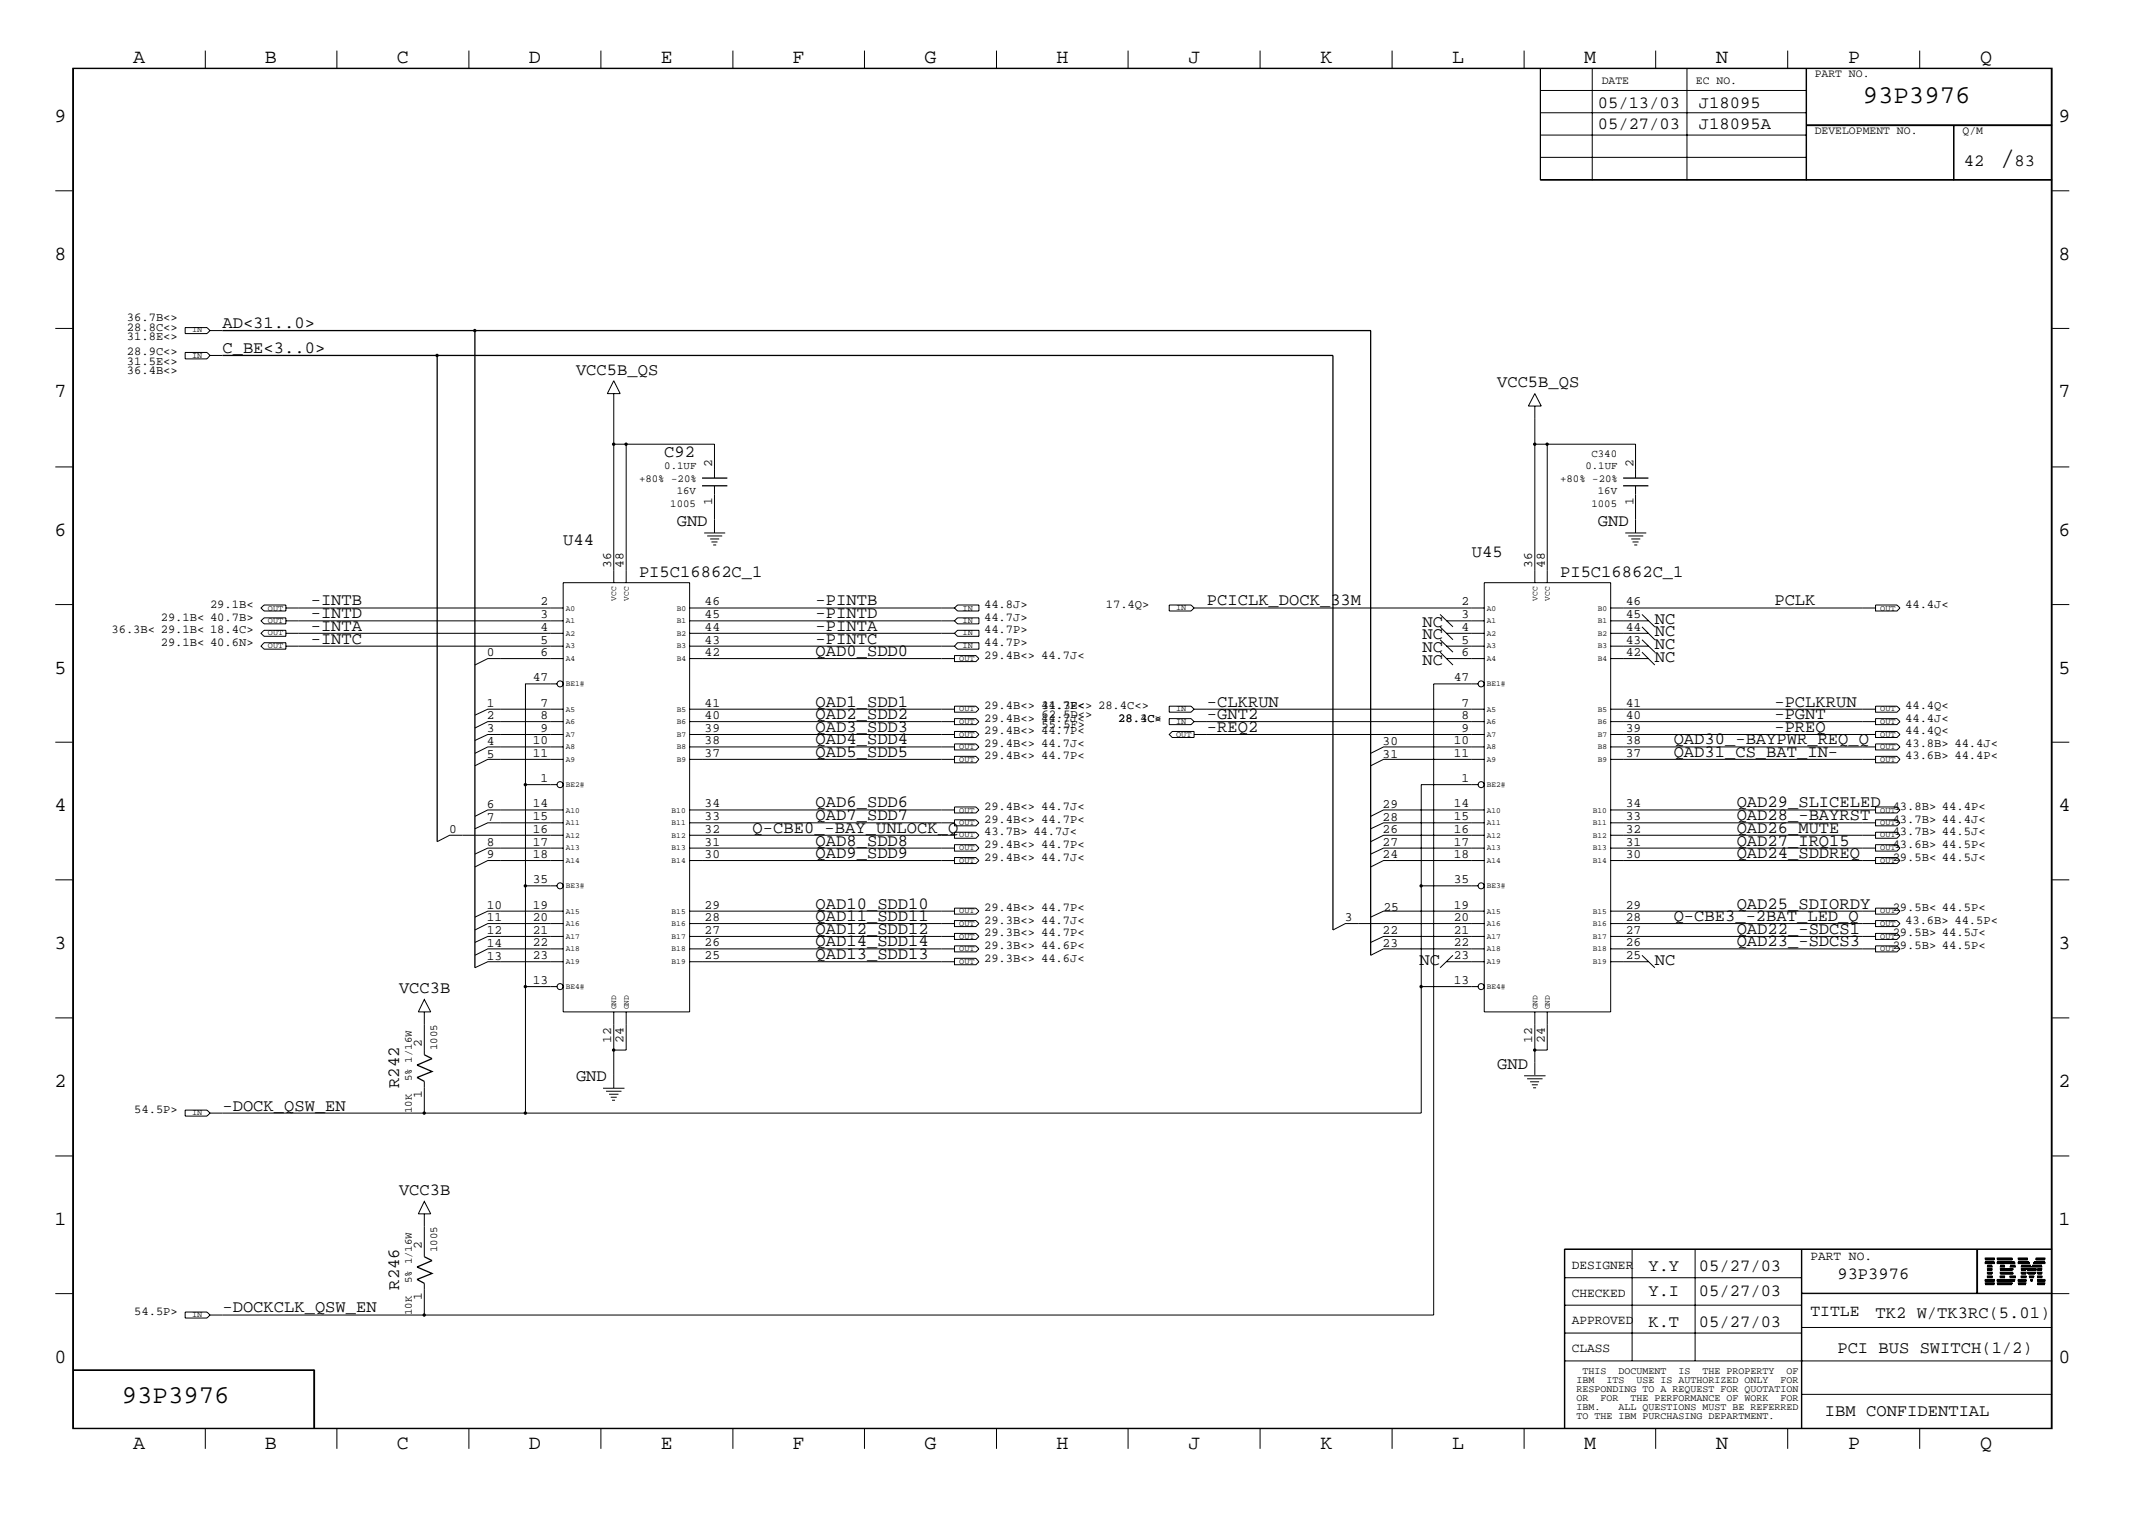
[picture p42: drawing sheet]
<svg xmlns="http://www.w3.org/2000/svg" width="423mm" height="299mm" viewBox="0 0 423 299" stroke-linecap="round" stroke-linejoin="round" font-family="sans-serif">
<defs><g id="words">
<text font-size="5.2" x="395.1" y="32.9">/</text>
<g font-size="5.1">
<text x="368" y="20.4">93P3976</text>
<text x="24" y="277.1">93P3976</text>
</g>
<g font-size="4">
<text x="26.3" y="12.4">A</text>
<text x="52.3" y="12.4">B</text>
<text x="78.4" y="12.4">C</text>
<text x="104.5" y="12.4">D</text>
<text x="130.6" y="12.4">E</text>
<text x="156.5" y="12.4">F</text>
<text x="182.6" y="12.4">G</text>
<text x="208.7" y="12.4">H</text>
<text x="234.8" y="12.4">J</text>
<text x="260.9" y="12.4">K</text>
<text x="286.9" y="12.4">L</text>
<text x="312.9" y="12.4">M</text>
<text x="339" y="12.4">N</text>
<text x="365.1" y="12.4">P</text>
<text x="391.2" y="12.4">Q</text>
<text x="10.8" y="24">9</text>
<text x="406.7" y="24">9</text>
<text x="10.8" y="51.3">8</text>
<text x="406.7" y="51.3">8</text>
<text x="10.8" y="78.5">7</text>
<text x="406.7" y="78.5">7</text>
<text x="10.8" y="105.7">6</text>
<text x="406.7" y="105.7">6</text>
<text x="10.8" y="133">5</text>
<text x="406.7" y="133">5</text>
<text x="10.8" y="160.2">4</text>
<text x="406.7" y="160.2">4</text>
<text x="10.8" y="187.4">3</text>
<text x="406.7" y="187.4">3</text>
<text x="10.8" y="214.6">2</text>
<text x="406.7" y="214.6">2</text>
<text x="10.8" y="241.9">1</text>
<text x="406.7" y="241.9">1</text>
<text x="10.8" y="269.1">0</text>
<text x="406.7" y="269.1">0</text>
<text x="26.3" y="286.1">A</text>
<text x="52.3" y="286.1">B</text>
<text x="78.4" y="286.1">C</text>
<text x="104.5" y="286.1">D</text>
<text x="130.6" y="286.1">E</text>
<text x="156.5" y="286.1">F</text>
<text x="182.6" y="286.1">G</text>
<text x="208.7" y="286.1">H</text>
<text x="234.8" y="286.1">J</text>
<text x="260.9" y="286.1">K</text>
<text x="286.9" y="286.1">L</text>
<text x="312.9" y="286.1">M</text>
<text x="339" y="286.1">N</text>
<text x="365.1" y="286.1">P</text>
<text x="391.2" y="286.1">Q</text>
</g>
<g font-size="3.4">
<text x="315.6" y="21.3">05/13/03</text>
<text x="335.6" y="21.3">J18095</text>
<text x="315.6" y="25.4">05/27/03</text>
<text x="335.6" y="25.4">J18095A</text>
<text x="387.9" y="32.9">42</text>
<text x="397.9" y="32.9">83</text>
<text x="43.9" y="64.8">AD&lt;31..0&gt;</text>
<text x="43.9" y="69.8">C_BE&lt;3..0&gt;</text>
<text x="113.8" y="74">VCC5B_QS</text>
<text x="295.7" y="76.5">VCC5B_QS</text>
<text x="131.2" y="90.2">C92</text>
<text x="111.3" y="107.6">U44</text>
<text x="133.7" y="103.9">GND</text>
<text x="315.6" y="103.9">GND</text>
<text x="126.2" y="113.9">PI5C16862C_1</text>
<text x="290.7" y="110.1">U45</text>
<text x="308.2" y="113.9">PI5C16862C_1</text>
<text x="61.4" y="119.5">-INTB</text>
<text x="161.1" y="119.5">-PINTB</text>
<text x="238.4" y="119.5">PCICLK_DOCK_33M</text>
<text x="350.5" y="119.5">PCLK</text>
<text x="61.4" y="124.5">-INTA</text>
<text x="61.4" y="122.1">-INTD</text>
<text x="161.1" y="122.1">-PINTD</text>
<text x="161.1" y="124.5">-PINTA</text>
<text x="281" y="123.8">NC</text>
<text x="326.9" y="125.6">NC</text>
<text x="326.9" y="123.2">NC</text>
<text x="61.4" y="127.1">-INTC</text>
<text x="161.1" y="127.1">-PINTC</text>
<text x="161.1" y="129.5">QAD0_SDD0</text>
<text x="281" y="126.2">NC</text>
<text x="281" y="128.8">NC</text>
<text x="281" y="131.2">NC</text>
<text x="326.9" y="128.2">NC</text>
<text x="326.9" y="130.6">NC</text>
<text x="161.1" y="139.5">QAD1_SDD1</text>
<text x="161.1" y="142">QAD2_SDD2</text>
<text x="238.4" y="139.5">-CLKRUN</text>
<text x="238.4" y="142">-GNT2</text>
<text x="350.5" y="139.5">-PCLKRUN</text>
<text x="350.5" y="142">-PGNT</text>
<text x="161.1" y="144.5">QAD3_SDD3</text>
<text x="161.1" y="147">QAD4_SDD4</text>
<text x="161.1" y="149.5">QAD5_SDD5</text>
<text x="238.4" y="144.5">-REQ2</text>
<text x="330.6" y="147">QAD30_-BAYPWR_REQ_Q</text>
<text x="330.6" y="149.5">QAD31_CS_BAT_IN-</text>
<text x="350.5" y="144.5">-PREQ</text>
<text x="161.1" y="159.4">QAD6_SDD6</text>
<text x="161.1" y="162">QAD7_SDD7</text>
<text x="343.1" y="159.4">QAD29_SLICELED</text>
<text x="343.1" y="162">QAD28_-BAYRST</text>
<text x="148.7" y="164.4">Q-CBE0_-BAY_UNLOCK_Q</text>
<text x="161.1" y="167">QAD8_SDD8</text>
<text x="343.1" y="164.4">QAD26_MUTE</text>
<text x="343.1" y="167">QAD27_IRQ15</text>
<text x="161.1" y="169.4">QAD9_SDD9</text>
<text x="343.1" y="169.4">QAD24_SDDREQ</text>
<text x="161.1" y="179.4">QAD10_SDD10</text>
<text x="343.1" y="179.4">QAD25_SDIORDY</text>
<text x="161.1" y="181.9">QAD11_SDD11</text>
<text x="161.1" y="184.4">QAD12_SDD12</text>
<text x="330.6" y="181.9">Q-CBE3_-2BAT_LED_Q</text>
<text x="343.1" y="184.4">QAD22_-SDCS1</text>
<text x="161.1" y="186.9">QAD14_SDD14</text>
<text x="161.1" y="189.4">QAD13_SDD13</text>
<text x="280.4" y="190.5">NC</text>
<text x="326.9" y="190.5">NC</text>
<text x="343.1" y="186.9">QAD23_-SDCS3</text>
<text x="78.8" y="196.1">VCC3B</text>
<text x="78.8" y="214.8" transform="rotate(-90 78.8 214.8)">R242</text>
<text x="113.8" y="213.5">GND</text>
<text x="295.7" y="211.1">GND</text>
<text x="43.9" y="219.3">-DOCK_QSW_EN</text>
<text x="78.8" y="236">VCC3B</text>
<text x="325.6" y="251">Y.Y</text>
<text x="335.6" y="251">05/27/03</text>
<text x="78.8" y="254.7" transform="rotate(-90 78.8 254.7)">R246</text>
<text x="325.6" y="255.9">Y.I</text>
<text x="335.6" y="255.9">05/27/03</text>
<text x="363" y="252.6">93P3976</text>
<text x="43.9" y="259.2">-DOCKCLK_QSW_EN</text>
<text x="325.6" y="262.1">K.T</text>
<text x="335.6" y="262.1">05/27/03</text>
<text x="370.5" y="260.2">TK2 W/TK3RC(5.01)</text>
<text x="363" y="267.1">PCI BUS SWITCH(1/2)</text>
<text x="360.5" y="279.6">IBM CONFIDENTIAL</text>
</g>
<text font-size="3.2" x="357.6" y="259.9">TITLE</text>
<g font-size="2.5">
<text x="140.7" y="92.2" transform="rotate(-90 140.7 92.2)">2</text>
<text x="322.7" y="92.2" transform="rotate(-90 322.7 92.2)">2</text>
<text x="140.7" y="99.7" transform="rotate(-90 140.7 99.7)">1</text>
<text x="322.7" y="99.7" transform="rotate(-90 322.7 99.7)">1</text>
<text x="120.7" y="112.1" transform="rotate(-90 120.7 112.1)">36</text>
<text x="123.2" y="112.1" transform="rotate(-90 123.2 112.1)">48</text>
<text x="302.7" y="112.1" transform="rotate(-90 302.7 112.1)">36</text>
<text x="305.1" y="112.1" transform="rotate(-90 305.1 112.1)">48</text>
<text x="106.8" y="119.5">2</text>
<text x="139.2" y="119.5">46</text>
<text x="288.7" y="119.5">2</text>
<text x="321.1" y="119.5">46</text>
<text x="106.8" y="122.1">3</text>
<text x="106.8" y="124.5">4</text>
<text x="139.2" y="122.1">45</text>
<text x="139.2" y="124.5">44</text>
<text x="288.7" y="122.1">3</text>
<text x="288.7" y="124.5">4</text>
<text x="321.1" y="122.1">45</text>
<text x="321.1" y="124.5">44</text>
<text x="96.2" y="129.6">0</text>
<text x="106.8" y="127.1">5</text>
<text x="106.8" y="129.5">6</text>
<text x="139.2" y="127.1">43</text>
<text x="139.2" y="129.5">42</text>
<text x="288.7" y="127.1">5</text>
<text x="288.7" y="129.5">6</text>
<text x="321.1" y="127.1">43</text>
<text x="321.1" y="129.5">42</text>
<text x="105.2" y="134.5">47</text>
<text x="287.2" y="134.5">47</text>
<text x="96.2" y="139.6">1</text>
<text x="96.2" y="142.1">2</text>
<text x="106.8" y="139.5">7</text>
<text x="106.8" y="142">8</text>
<text x="139.2" y="139.5">41</text>
<text x="139.2" y="142">40</text>
<text x="288.7" y="139.5">7</text>
<text x="288.7" y="142">8</text>
<text x="321.1" y="139.5">41</text>
<text x="321.1" y="142">40</text>
<text x="96.2" y="144.6">3</text>
<text x="96.2" y="149.6">5</text>
<text x="96.2" y="147.1">4</text>
<text x="105.2" y="147">10</text>
<text x="105.2" y="149.5">11</text>
<text x="106.8" y="144.5">9</text>
<text x="139.2" y="144.5">39</text>
<text x="139.2" y="149.5">37</text>
<text x="139.2" y="147">38</text>
<text x="273.1" y="149.6">31</text>
<text x="273.1" y="147.1">30</text>
<text x="287.2" y="147">10</text>
<text x="287.2" y="149.5">11</text>
<text x="288.7" y="144.5">9</text>
<text x="321.1" y="144.5">39</text>
<text x="321.1" y="149.5">37</text>
<text x="321.1" y="147">38</text>
<text x="106.8" y="154.4">1</text>
<text x="288.7" y="154.4">1</text>
<text x="96.2" y="159.6">6</text>
<text x="105.2" y="159.4">14</text>
<text x="105.2" y="162">15</text>
<text x="139.2" y="162">33</text>
<text x="139.2" y="159.4">34</text>
<text x="273.1" y="159.6">29</text>
<text x="287.2" y="159.4">14</text>
<text x="287.2" y="162">15</text>
<text x="321.1" y="162">33</text>
<text x="321.1" y="159.4">34</text>
<text x="88.7" y="164.5">0</text>
<text x="96.2" y="162.1">7</text>
<text x="96.2" y="167">8</text>
<text x="105.2" y="164.4">16</text>
<text x="105.2" y="167">17</text>
<text x="139.2" y="167">31</text>
<text x="139.2" y="164.4">32</text>
<text x="273.1" y="162.1">28</text>
<text x="273.1" y="164.5">26</text>
<text x="273.1" y="167">27</text>
<text x="287.2" y="164.4">16</text>
<text x="287.2" y="167">17</text>
<text x="321.1" y="167">31</text>
<text x="321.1" y="164.4">32</text>
<text x="96.2" y="169.5">9</text>
<text x="105.2" y="169.4">18</text>
<text x="139.2" y="169.4">30</text>
<text x="273.1" y="169.5">24</text>
<text x="287.2" y="169.4">18</text>
<text x="321.1" y="169.4">30</text>
<text x="96.2" y="179.5">10</text>
<text x="105.2" y="179.4">19</text>
<text x="105.2" y="174.4">35</text>
<text x="139.2" y="179.4">29</text>
<text x="273.3" y="179.9">25</text>
<text x="287.2" y="179.4">19</text>
<text x="287.2" y="174.4">35</text>
<text x="321.1" y="179.4">29</text>
<text x="96.2" y="181.9">11</text>
<text x="96.2" y="184.5">12</text>
<text x="105.2" y="181.9">20</text>
<text x="105.2" y="184.4">21</text>
<text x="139.2" y="184.4">27</text>
<text x="139.2" y="181.9">28</text>
<text x="265.7" y="181.9">3</text>
<text x="273.1" y="184.5">22</text>
<text x="287.2" y="181.9">20</text>
<text x="287.2" y="184.4">21</text>
<text x="321.1" y="184.4">27</text>
<text x="321.1" y="181.9">28</text>
<text x="96.2" y="186.9">14</text>
<text x="96.2" y="189.5">13</text>
<text x="105.2" y="186.9">22</text>
<text x="105.2" y="189.4">23</text>
<text x="139.2" y="189.4">25</text>
<text x="139.2" y="186.9">26</text>
<text x="273.1" y="186.9">23</text>
<text x="287.2" y="186.9">22</text>
<text x="287.2" y="189.4">23</text>
<text x="321.1" y="189.4">25</text>
<text x="321.1" y="186.9">26</text>
<text x="105.2" y="194.3">13</text>
<text x="287.2" y="194.3">13</text>
<text x="83.3" y="206.8" transform="rotate(-90 83.3 206.8)">2</text>
<text x="120.7" y="205.9" transform="rotate(-90 120.7 205.9)">12</text>
<text x="123.2" y="205.9" transform="rotate(-90 123.2 205.9)">24</text>
<text x="302.7" y="205.9" transform="rotate(-90 302.7 205.9)">12</text>
<text x="305.1" y="205.9" transform="rotate(-90 305.1 205.9)">24</text>
<text x="83.3" y="216.8" transform="rotate(-90 83.3 216.8)">1</text>
<text x="83.3" y="246.7" transform="rotate(-90 83.3 246.7)">2</text>
<text x="310.5" y="250.5">DESIGNER</text>
<text x="357.6" y="248.8">PART NO.</text>
<text x="83.3" y="256.7" transform="rotate(-90 83.3 256.7)">1</text>
<text x="310.5" y="256">CHECKED</text>
<text x="310.5" y="261.5">APPROVED</text>
<text x="310.5" y="267">CLASS</text>
</g>
<g font-size="2.4">
<text x="25.1" y="63.4">36.7B&lt;&gt;</text>
<text x="25.1" y="65.3">28.8C&lt;&gt;</text>
<text x="25.1" y="67.1">31.8E&lt;&gt;</text>
<text x="25.1" y="70.2">28.9C&lt;&gt;</text>
<text x="25.1" y="73.8">36.4B&lt;&gt;</text>
<text x="25.1" y="72.1">31.5E&lt;&gt;</text>
<text x="22" y="125.1">36.3B&lt; 29.1B&lt; 18.4C&gt;</text>
<text x="31.7" y="122.6">29.1B&lt; 40.7B&gt;</text>
<text x="41.5" y="120.1">29.1B&lt;</text>
<text x="194.4" y="120.1">44.8J&gt;</text>
<text x="194.4" y="122.6">44.7J&gt;</text>
<text x="194.4" y="125.1">44.7P&gt;</text>
<text x="218.4" y="120.1">17.4Q&gt;</text>
<text x="376.3" y="120.1">44.4J&lt;</text>
<text x="31.7" y="127.6">29.1B&lt; 40.6N&gt;</text>
<text x="194.4" y="127.6">44.7P&gt;</text>
<text x="194.4" y="130">29.4B&lt;&gt; 44.7J&lt;</text>
<text x="194.4" y="140">29.4B&lt;&gt; 44.7P&lt;</text>
<text x="194.4" y="142.5">29.4B&lt;&gt; 44.7J&lt;</text>
<text x="205.7" y="141.8">62.5D&lt;&gt;</text>
<text x="205.7" y="143.8">55.5F&gt;</text>
<text x="205.7" y="140">31.3E&lt;&gt; 28.4C&lt;&gt;</text>
<text x="220.9" y="142.5">28.3C&gt;</text>
<text x="225.2" y="142.5">4 &lt;</text>
<text x="376.3" y="140">44.4Q&lt;</text>
<text x="376.3" y="142.5">44.4J&lt;</text>
<text x="194.4" y="145">29.4B&lt;&gt; 44.7P&lt;</text>
<text x="194.4" y="147.5">29.4B&lt;&gt; 44.7J&lt;</text>
<text x="194.4" y="149.9">29.4B&lt;&gt; 44.7P&lt;</text>
<text x="376.3" y="145">44.4Q&lt;</text>
<text x="376.3" y="147.5">43.8B&gt; 44.4J&lt;</text>
<text x="376.3" y="149.9">43.6B&gt; 44.4P&lt;</text>
<text x="194.4" y="159.9">29.4B&lt;&gt; 44.7J&lt;</text>
<text x="373.9" y="159.9">43.8B&gt; 44.4P&lt;</text>
<text x="194.4" y="162.5">29.4B&lt;&gt; 44.7P&lt;</text>
<text x="194.4" y="164.9">43.7B&gt; 44.7J&lt;</text>
<text x="194.4" y="167.5">29.4B&lt;&gt; 44.7P&lt;</text>
<text x="373.9" y="162.5">43.7B&gt; 44.4J&lt;</text>
<text x="373.9" y="164.9">43.7B&gt; 44.5J&lt;</text>
<text x="373.9" y="167.5">43.6B&gt; 44.5P&lt;</text>
<text x="194.4" y="169.9">29.4B&lt;&gt; 44.7J&lt;</text>
<text x="373.9" y="169.9">29.5B&lt; 44.5J&lt;</text>
<text x="194.4" y="179.9">29.4B&lt;&gt; 44.7P&lt;</text>
<text x="373.9" y="179.9">29.5B&lt; 44.5P&lt;</text>
<text x="194.4" y="182.4">29.3B&lt;&gt; 44.7J&lt;</text>
<text x="194.4" y="184.9">29.3B&lt;&gt; 44.7P&lt;</text>
<text x="373.9" y="184.9">29.5B&gt; 44.5J&lt;</text>
<text x="376.3" y="182.4">43.6B&gt; 44.5P&lt;</text>
<text x="194.4" y="187.4">29.3B&lt;&gt; 44.6P&lt;</text>
<text x="194.4" y="189.9">29.3B&lt;&gt; 44.6J&lt;</text>
<text x="373.9" y="187.4">29.5B&gt; 44.5P&lt;</text>
<text x="26.5" y="219.8">54.5P&gt;</text>
<text x="26.5" y="259.7">54.5P&gt;</text>
</g>
<g font-size="2.3">
<text x="316.4" y="16.7">DATE</text>
<text x="335" y="16.7">EC NO.</text>
<text x="358.5" y="15.2">PART NO.</text>
<text x="358.5" y="26.5">DEVELOPMENT NO.</text>
<text x="387.7" y="26.5">Q/M</text>
</g>
<g font-size="2.1">
<text x="126.2" y="95.2">+80% -20%</text>
<text x="131.2" y="92.6">0.1UF</text>
<text x="308.2" y="95.2">+80% -20%</text>
<text x="313.2" y="92.6">0.1UF</text>
<text x="314.4" y="90.2">C340</text>
<text x="132.4" y="100.2">1005</text>
<text x="133.7" y="97.6">16V</text>
<text x="314.4" y="100.2">1005</text>
<text x="315.6" y="97.6">16V</text>
<text x="86.4" y="207.3" transform="rotate(-90 86.4 207.3)">1005</text>
<text x="81.4" y="213.5" transform="rotate(-90 81.4 213.5)">5% 1/16W</text>
<text x="81.4" y="219.8" transform="rotate(-90 81.4 219.8)">10K</text>
<text x="86.4" y="247.2" transform="rotate(-90 86.4 247.2)">1005</text>
<text x="81.4" y="253.4" transform="rotate(-90 81.4 253.4)">5% 1/16W</text>
<text x="81.4" y="259.7" transform="rotate(-90 81.4 259.7)">10K</text>
</g>
<g font-size="2">
<text x="311.4" y="273.1">IBM</text>
<text x="311.4" y="274.9">RESPONDING TO A REQUEST FOR QUOTATION</text>
<text x="312.6" y="271.4">THIS</text>
<text x="317.3" y="273.1">ITS</text>
<text x="319.7" y="271.4">DOCUMENT</text>
<text x="323.3" y="273.1">USE IS AUTHORIZED ONLY</text>
<text x="331.6" y="271.4">IS</text>
<text x="336.3" y="271.4">THE PROPERTY</text>
<text x="351.7" y="273.1">FOR</text>
<text x="352.9" y="271.4">OF</text>
<text x="311.4" y="276.7">OR</text>
<text x="311.4" y="278.5">IBM.</text>
<text x="311.4" y="280.2">TO THE IBM PURCHASING DEPARTMENT.</text>
<text x="316.1" y="276.7">FOR</text>
<text x="319.7" y="278.5">ALL QUESTIONS MUST BE REFERRED</text>
<text x="322.1" y="276.7">THE PERFORMANCE OF WORK</text>
<text x="351.7" y="276.7">FOR</text>
</g>
<g font-size="1.7">
<text x="37.9" y="65.6">IN</text>
<text x="37.9" y="70.6">IN</text>
<text x="52.9" y="120.6">OUT</text>
<text x="52.9" y="125.5">OUT</text>
<text x="52.9" y="123">OUT</text>
<text x="190.2" y="125.5">IN</text>
<text x="190.2" y="120.6">IN</text>
<text x="190.2" y="123">IN</text>
<text x="232.3" y="120.5">IN</text>
<text x="371.4" y="120.6">OUT</text>
<text x="52.9" y="128">OUT</text>
<text x="189.5" y="130.5">OUT</text>
<text x="190.2" y="128">IN</text>
<text x="189.5" y="142.9">OUT</text>
<text x="189.5" y="140.5">OUT</text>
<text x="232.3" y="142.9">IN</text>
<text x="232.3" y="140.4">IN</text>
<text x="371.4" y="140.5">OUT</text>
<text x="371.4" y="142.9">OUT</text>
<text x="189.5" y="145.5">OUT</text>
<text x="189.5" y="147.9">OUT</text>
<text x="232.3" y="145.5">OUT</text>
<text x="371.4" y="145.5">OUT</text>
<text x="371.4" y="147.9">OUT</text>
<text x="189.5" y="150.5">OUT</text>
<text x="371.4" y="150.5">OUT</text>
<text x="189.5" y="160.4">OUT</text>
<text x="371.4" y="160.4">OUT</text>
<text x="189.5" y="167.9">OUT</text>
<text x="189.5" y="165.4">OUT</text>
<text x="189.5" y="162.9">OUT</text>
<text x="371.4" y="165.4">OUT</text>
<text x="371.4" y="162.9">OUT</text>
<text x="371.4" y="167.9">OUT</text>
<text x="189.5" y="170.3">OUT</text>
<text x="371.4" y="170.3">OUT</text>
<text x="189.5" y="182.8">OUT</text>
<text x="189.5" y="180.3">OUT</text>
<text x="189.5" y="185.3">OUT</text>
<text x="371.4" y="180.3">OUT</text>
<text x="371.4" y="182.8">OUT</text>
<text x="371.4" y="185.3">OUT</text>
<text x="189.5" y="190.3">OUT</text>
<text x="189.5" y="187.8">OUT</text>
<text x="371.4" y="187.8">OUT</text>
<text x="37.9" y="220.1">IN</text>
<text x="37.9" y="260">IN</text>
</g>
<g font-size="1.6">
<text x="121.8" y="118.6" transform="rotate(-90 121.8 118.6)">VCC</text>
<text x="124.2" y="118.6" transform="rotate(-90 124.2 118.6)">VCC</text>
<text x="303.7" y="118.6" transform="rotate(-90 303.7 118.6)">VCC</text>
<text x="306.2" y="118.6" transform="rotate(-90 306.2 118.6)">VCC</text>
<text x="111.8" y="120.6">A0</text>
<text x="111.8" y="123.1">A1</text>
<text x="111.8" y="125.6">A2</text>
<text x="133.7" y="120.6">B0</text>
<text x="133.7" y="123.1">B1</text>
<text x="133.7" y="125.6">B2</text>
<text x="293.7" y="120.6">A0</text>
<text x="293.7" y="123.1">A1</text>
<text x="293.7" y="125.6">A2</text>
<text x="315.6" y="120.6">B0</text>
<text x="315.6" y="123.1">B1</text>
<text x="315.6" y="125.6">B2</text>
<text x="111.8" y="128">A3</text>
<text x="111.8" y="130.6">A4</text>
<text x="133.7" y="128">B3</text>
<text x="133.7" y="130.6">B4</text>
<text x="293.7" y="128">A3</text>
<text x="293.7" y="130.6">A4</text>
<text x="315.6" y="128">B3</text>
<text x="315.6" y="130.6">B4</text>
<text x="111.8" y="135.6">BE1#</text>
<text x="293.7" y="135.6">BE1#</text>
<text x="111.8" y="140.5">A5</text>
<text x="111.8" y="143">A6</text>
<text x="133.7" y="140.5">B5</text>
<text x="133.7" y="143">B6</text>
<text x="293.7" y="140.5">A5</text>
<text x="293.7" y="143">A6</text>
<text x="315.6" y="140.5">B5</text>
<text x="315.6" y="143">B6</text>
<text x="111.8" y="145.5">A7</text>
<text x="111.8" y="148">A8</text>
<text x="133.7" y="145.5">B7</text>
<text x="133.7" y="148">B8</text>
<text x="293.7" y="145.5">A7</text>
<text x="293.7" y="148">A8</text>
<text x="315.6" y="145.5">B7</text>
<text x="315.6" y="148">B8</text>
<text x="111.8" y="150.5">A9</text>
<text x="111.8" y="155.4">BE2#</text>
<text x="133.7" y="150.5">B9</text>
<text x="293.7" y="150.5">A9</text>
<text x="293.7" y="155.4">BE2#</text>
<text x="315.6" y="150.5">B9</text>
<text x="111.8" y="160.4">A10</text>
<text x="132.7" y="160.4">B10</text>
<text x="293.7" y="160.4">A10</text>
<text x="314.6" y="160.4">B10</text>
<text x="111.8" y="163">A11</text>
<text x="111.8" y="165.4">A12</text>
<text x="111.8" y="167.9">A13</text>
<text x="132.7" y="163">B11</text>
<text x="132.7" y="165.4">B12</text>
<text x="132.7" y="167.9">B13</text>
<text x="293.7" y="163">A11</text>
<text x="293.7" y="165.4">A12</text>
<text x="293.7" y="167.9">A13</text>
<text x="314.6" y="163">B11</text>
<text x="314.6" y="165.4">B12</text>
<text x="314.6" y="167.9">B13</text>
<text x="111.8" y="170.4">A14</text>
<text x="132.7" y="170.4">B14</text>
<text x="293.7" y="170.4">A14</text>
<text x="314.6" y="170.4">B14</text>
<text x="111.8" y="175.4">BE3#</text>
<text x="293.7" y="175.4">BE3#</text>
<text x="111.8" y="180.4">A15</text>
<text x="111.8" y="182.9">A16</text>
<text x="111.8" y="185.4">A17</text>
<text x="132.7" y="180.4">B15</text>
<text x="132.7" y="182.9">B16</text>
<text x="132.7" y="185.4">B17</text>
<text x="293.7" y="180.4">A15</text>
<text x="293.7" y="182.9">A16</text>
<text x="293.7" y="185.4">A17</text>
<text x="314.6" y="180.4">B15</text>
<text x="314.6" y="182.9">B16</text>
<text x="314.6" y="185.4">B17</text>
<text x="111.8" y="187.9">A18</text>
<text x="111.8" y="190.3">A19</text>
<text x="132.7" y="187.9">B18</text>
<text x="132.7" y="190.3">B19</text>
<text x="293.7" y="187.9">A18</text>
<text x="293.7" y="190.3">A19</text>
<text x="314.6" y="187.9">B18</text>
<text x="314.6" y="190.3">B19</text>
<text x="111.8" y="195.3">BE4#</text>
<text x="293.7" y="195.3">BE4#</text>
<text x="121.8" y="199.3" transform="rotate(-90 121.8 199.3)">GND</text>
<text x="124.2" y="199.3" transform="rotate(-90 124.2 199.3)">GND</text>
<text x="303.7" y="199.3" transform="rotate(-90 303.7 199.3)">GND</text>
<text x="306.2" y="199.3" transform="rotate(-90 306.2 199.3)">GND</text>
</g>
</g></defs>
<g fill="none" stroke="#000" stroke-width=".2">
<path d="M14.4 13.5h391v268.6h-391zM14.5 13.5h390.7v268.5h-390.7zM40.6 10v3.5M66.5 10v3.5M92.6 10v3.5M118.7 10v3.5M144.8 10v3.5M170.8 10v3.5M196.8 10v3.5M222.8 10v3.5M248.9 10v3.5M275 10v3.5"/>
<path d="M301.1 10v3.5M304.3 13.5v22.1h101.1M304.3 17.9h52.5M314.5 13.5v22.1M327.1 10v3.5M333.2 13.5v22.1M353.1 10v3.5M356.8 13.5v22.1M356.9 13.5v22.1M379.2 10v3.5M10.9 37.7h3.5M304.3 35.5h101.1"/>
<path d="M304.3 31.1h52.5M304.3 26.7h52.5M304.3 22.3h52.5M356.8 24.8h48.6M356.8 24.6h48.6M385.9 24.8v10.8M386 24.8v10.8M405.4 37.7h3.4M10.9 64.9h3.5M36.6 64.7h4.3l.6 .6-.6 .6h-4.3zM36.6 69.6h4.3l.6 .6-.6 .7h-4.3zM41.5 65.3h2.4"/>
<path d="M41.5 70.2h2.4M121.2 77.7v10h2.5M121.2 75.2l1.3 2.5h-2.5zM303.2 77.7l1.3 2.5h-2.6zM405.4 64.9h3.4M10.9 92.2h3.5M121.2 87.7v27.4M141.1 94.4v-6.7h-17.4v27.4M141.1 95.9v9.3M303.2 80.2v7.5h2.4M303.2 87.7v27.4M305.6 87.7h17.5v6.7"/>
<path d="M305.6 87.7v27.4M323.1 95.9v9.3M405.4 92.2h3.4M10.9 119.4h3.5M111.3 115.1h24.9v84.7h-24.9zM139.1 105.2h4.2M139.7 105.8h3M140.3 106.4h1.8M140.5 107h1.2M140.9 107.6h.6M231 119.5h4.3l.6 .6-.6 .5h-4.3zM293.2 115.1h25v84.7h-25z"/>
<path d="M321.1 105.2h4.1M321.6 105.8h3M322.2 106.4h1.8M322.5 107h1.2M322.8 107.6h.6M370.5 119.5h4.2l.6 .6-.6 .5h-4.2zM405.4 119.4h3.4M51.6 120.1l.6-.6h4.3v1.1h-4.3zM51.6 122.6l.6-.6h4.3v1.2h-4.3zM52.2 124.5h4.3v1.1h-4.3l-.6-.5zM52.2 126.9h4.3v1.3h-4.3l-.6-.6zM56.5 120.1h54.8"/>
<path d="M56.5 122.6h54.8M56.5 125.1h54.8M56.5 127.6h54.8M110.1 135h-6.3v39.9M111.3 130h-14.9l-2.6 1.3M136.2 120.1h52.4M136.2 122.6h52.4M136.2 125.1h52.4M136.2 127.6h52.4M136.2 130h52.4M188.6 120.1l.5-.6h4.3v1.1h-4.3zM188.6 129.5h4.2l.6 .5-.6 .6h-4.2z"/>
<path d="M188.6 139.4h4.2l.6 .6-.6 .6h-4.2zM188.6 122.6l.5-.6h4.3v1.2h-4.3zM189.1 124.5h4.3v1.1h-4.3l-.5-.5zM189.1 126.9h4.3v1.3h-4.3l-.5-.6zM231 139.4h4.3l.6 .6-.6 .6h-4.3zM235.9 120.1h57.3M284.5 123.8l2.5 2.5M284.5 126.3l2.5 2.5M284.5 121.3l2.5 2.5M284.5 128.8l2.5 2.5M285.8 122.6h7.4M285.8 125.1h7.4"/>
<path d="M285.8 127.6h7.4M285.8 130h7.4M292 135h-8.8v124.7h-241.7M318.2 120.1h52.3M318.2 122.6h7.4M318.2 125.1h7.4M318.2 127.6h7.4M318.2 130h7.4M324.4 126.3l2.5 2.5M324.4 123.8l2.5 2.5M324.4 128.8l2.5 2.5M324.4 121.3l2.5 2.5"/>
<path d="M370.5 139.4h4.2l.6 .6-.6 .6h-4.2zM10.9 146.6h3.5M103.8 154.9h6.3M111.3 159.9h-14.9l-2.6 1.3M111.3 147.5h-14.9l-2.6 1.3M111.3 149.9h-14.9l-2.6 1.3M111.3 142.5h-14.9l-2.6 1.3M111.3 145h-14.9l-2.6 1.2M111.3 140h-14.9l-2.6 1.2M136.2 140h52.4M136.2 142.5h52.4M136.2 145h52.4"/>
<path d="M136.2 147.5h52.4M136.2 149.9h52.4M136.2 159.9h52.4M188.6 141.9h4.2l.6 .6-.6 .6h-4.2zM188.6 144.4h4.2l.6 .6-.6 .6h-4.2zM188.6 146.9h4.2l.6 .6-.6 .6h-4.2zM188.6 149.4h4.2l.6 .5-.6 .7h-4.2zM188.6 159.3h4.2l.6 .6-.6 .6h-4.2zM231 145l.6-.6h4.3v1.2h-4.3zM231 141.9h4.3l.6 .6-.6 .6h-4.3zM235.9 140h57.3M235.9 142.5h57.3"/>
<path d="M235.9 145h57.3M292 154.9h-11.2v64.9h-239.3M293.2 159.9h-19.9l-2.5 1.3M293.2 147.5h-19.9l-2.5 1.3M293.2 149.9h-19.9l-2.5 1.3M318.2 140h52.3M318.2 142.5h52.3M318.2 145h52.3M318.2 147.5h52.3M318.2 149.9h52.3M318.2 159.9h52.3M370.5 141.9h4.2l.6 .6-.6 .6h-4.2z"/>
<path d="M370.5 144.4h4.2l.6 .6-.6 .6h-4.2zM370.5 146.9h4.2l.6 .6-.6 .6h-4.2zM370.5 149.4h4.2l.6 .5-.6 .7h-4.2zM370.5 159.3h4.2l.6 .6-.6 .6h-4.2zM405.4 146.6h3.4M10.9 173.7h3.5M103.8 174.9h6.3M103.8 174.9v44.9M111.3 179.9h-14.9l-2.6 1.2M111.3 164.9h-22.5l-2.4 1.3M111.3 167.5h-14.9l-2.6 1.2M111.3 169.9h-14.9l-2.6 1.3"/>
<path d="M111.3 162.5h-14.9l-2.6 1.2M136.2 162.5h52.4M136.2 164.9h52.4M136.2 167.5h52.4M136.2 169.9h52.4M136.2 179.9h52.4M188.6 166.8h4.2l.6 .7-.6 .6h-4.2zM188.6 164.3h4.2l.6 .6-.6 .6h-4.2zM188.6 161.9h4.2l.6 .6-.6 .6h-4.2zM188.6 179.3h4.2l.6 .6-.6 .6h-4.2zM188.6 169.3h4.2l.6 .6-.6 .6h-4.2zM280.8 174.9h11.2"/>
<path d="M293.2 179.9h-19.9l-2.5 1.2M293.2 167.5h-19.9l-2.5 1.2M293.2 169.9h-19.9l-2.5 1.3M293.2 164.9h-19.9l-2.5 1.3M293.2 162.5h-19.9l-2.5 1.2M318.2 162.5h52.3M318.2 164.9h52.3M318.2 167.5h52.3M318.2 169.9h52.3M318.2 179.9h52.3M370.5 164.3h4.2l.6 .6-.6 .6h-4.2zM370.5 161.9h4.2l.6 .6-.6 .6h-4.2z"/>
<path d="M370.5 169.3h4.2l.6 .6-.6 .6h-4.2zM370.5 166.8h4.2l.6 .7-.6 .6h-4.2zM370.5 179.3h4.2l.6 .6-.6 .6h-4.2zM405.4 173.7h3.4M83.8 197.4l1.3 2.4h-2.5zM83.8 199.8v8.5M103.8 194.8h6.3M111.3 182.4h-14.9l-2.6 1.2M111.3 189.9h-14.9l-2.6 1.2M111.3 187.4h-14.9l-2.6 1.2M111.3 184.9h-14.9l-2.6 1.2M121.2 199.8v15"/>
<path d="M123.7 199.8v7.5h-2.5M136.2 182.4h52.4M136.2 184.9h52.4M136.2 187.4h52.4M136.2 189.9h52.4M188.6 181.8h4.2l.6 .6-.6 .6h-4.2zM188.6 189.2h4.2l.6 .7-.6 .6h-4.2zM188.6 186.8h4.2l.6 .6-.6 .6h-4.2zM188.6 184.3h4.2l.6 .6-.6 .6h-4.2zM280.8 194.8h11.2M285.8 189.9h7.4M287 188.6l-2.5 2.5"/>
<path d="M293.2 182.4h-27.4l-2.5 1.2M293.2 184.9h-19.9l-2.5 1.2M293.2 187.4h-19.9l-2.5 1.2M303.2 199.8v12.5M305.6 199.8v7.5h-2.4M318.2 182.4h52.3M318.2 184.9h52.3M318.2 187.4h52.3M318.2 189.9h7.4M324.4 188.6l2.5 2.5M370.5 186.8h4.2l.6 .6-.6 .6h-4.2zM370.5 181.8h4.2l.6 .6-.6 .6h-4.2z"/>
<path d="M370.5 184.3h4.2l.6 .6-.6 .6h-4.2zM10.9 201h3.5M36.6 219.2h4.3l.6 .6-.6 .6h-4.3zM83.8 213.5v6.3M119.1 214.9h4.3M119.7 215.5h3.1M120.3 216.1h1.9M120.6 216.7h1.2M120.9 217.3h.6M301.1 212.4h4.2M301.7 213h3M302.3 213.6h1.7"/>
<path d="M302.6 214.2h1.2M302.9 214.8h.5M405.4 201h3.4M10.9 228.3h3.5M83.8 237.2l1.3 2.5h-2.5zM83.8 239.7v8.5M405.4 228.3h3.4M10.9 255.4h3.5M36.6 259.1h4.3l.6 .6-.6 .6h-4.3zM83.8 253.4v6.3M309 246.7h96.4M309 257.7h46.9"/>
<path d="M309 252.3h46.9M309.1 246.6v35.4M322.4 246.6v22.1M334.9 246.6v22.1M355.9 246.6v35.4M355.9 255.4h49.5M355.9 255.4h52.9M390.5 246.6v8.8M390.7 246.6v8.8M392.2 253.3l1.8 .1zM392.2 252.9l1.8 .1zM392.2 252.8l1.8 .1z"/>
<path d="M392.2 252.6l1.8 .1zM392.2 249.3h1.8v.2h-1.8zM392.2 249.3h1.8zM392.2 248.6l1.8 .1zM392.2 248.4l1.8 .1zM392.2 253.7h1.8h-1.8M392.2 253.5h1.8h-1.8M392.2 249.2h1.8h-1.8M392.2 248.8h1.8h-1.8M392.6 252.2l.9 .1zM392.6 252.1h.9zM392.6 252l.9 .1z"/>
<path d="M392.6 251.4l.9 .1zM392.6 251.2l.9 .1zM392.6 250.5l.9 .1zM392.6 250.1l.9 .1zM392.6 251.5h.9h-.9M392.6 250.9h.9h-.9M392.6 250.7h.9h-.9M392.6 250h.9h-.9M392.6 249.9h.9h-.9M394.5 253.3l3 .1zM394.5 248.6l3 .1zM394.5 248.4l2.9 .1z"/>
<path d="M394.5 252.9l3.4 .1zM394.5 252.8l3.4 .1zM394.5 252.6l3.5 .1zM394.5 249.3h3.5v.2h-3.5zM394.5 249.3h3.4zM394.5 253.7h2.9h-2.9M394.5 253.5h3h-3M394.5 248.8h3h-3M394.5 249.2h3.4h-3.4M395.1 251.4l2.6 .1zM395.1 251.2l2.4 .1zM395.1 250.5l2.6 .1z"/>
<path d="M395.1 252.2l.9 .1zM395.1 252.1h.9zM395.1 252l.9 .1zM395.1 250.1l.9 .1zM395.1 251.5h2.6h-2.6M395.1 250.9h2.4h-2.4M395.1 250.7h2.6h-2.6M395.1 250h.9h-.9M395.1 249.9h.9h-.9M397.1 252.2l1 .1zM397.1 252.1h1zM397.1 252l1 .1z"/>
<path d="M397.1 250.1l1 .1zM397.1 250h1h-1M397.1 249.9h1h-1M398.7 253.3l1.5 .1zM398.7 252.9l1.5 .1zM398.7 252.8l1.5 .1zM398.7 252.6l1.5 .1zM398.7 249.3h2.2v.2h-2.2zM398.7 249.3h2.1zM398.7 248.6l1.8 .1zM398.7 248.4l1.8 .1zM398.7 253.7h1.5h-1.5"/>
<path d="M398.7 253.5h1.5h-1.5M398.7 249.2h2.1h-2.1M398.7 248.8h1.9h-1.9M399.3 252.2l.9 .1zM399.3 252.1h.9zM399.3 252l.9 .1zM399.3 251.4l.9 .1zM399.3 251.2l.9 .1zM399.3 250.5l.9 .1zM399.3 250.1l1.9 .1zM399.3 251.5h.9h-.9M399.3 250.9h.9h-.9"/>
<path d="M399.3 250.7h.9h-.9M399.3 250h1.9h-1.9M399.3 249.9h1.9h-1.9M400.3 250.5l2 .1zM400.4 250.7h1.9h-1.9M400.5 250.9h1.8h-1.8M400.6 251.4l1.5 .1zM400.6 251.2l1.6 .1zM400.6 251.5h1.4h-1.4M400.9 252.1h.8zM400.9 252l.8 .1zM401 252.2l.7 .1z"/>
<path d="M401.2 252.8l.3 .1zM401.2 252.6l.3 .1zM401.2 252.9l.2 .1zM401.4 250.1l2 .1zM401.5 250h1.9h-1.9M401.5 249.9h1.9h-1.9M401.7 249.3h2.2v.2h-2.2zM401.8 249.3h2.1zM401.8 249.2h2.1h-2.1M402.2 248.6l1.7 .1zM402.2 248.8h1.7h-1.7M402.3 248.4l1.6 .1z"/>
<path d="M402.5 253.3l1.4 .1zM402.5 252.9l1.4 .1zM402.5 252.8l1.4 .1zM402.5 252.6l1.4 .1zM402.5 252.2l.9 .1zM402.5 252.1h.9zM402.5 252l.9 .1zM402.5 251.4l.9 .1zM402.5 251.2l.9 .1zM402.5 250.5l.9 .1zM402.5 253.7h1.4h-1.4M402.5 253.5h1.4h-1.4"/>
<path d="M402.5 251.5h.9h-.9M402.5 250.9h.9h-.9M402.5 250.7h.9h-.9M405.4 246.6h-96.4v35.4M14.4 270.5h47.7v11.5M14.4 270.6h47.7M62 270.5v11.5M309 268.7h96.4M309 263.2h46.9M355.9 275.3h49.5M355.9 262.1h49.5M40.6 282v4.1"/>
<path d="M66.5 282v4.1M92.6 282v4.1M118.7 282v4.1M144.8 282v4.1M170.8 282v4.1M196.8 282v4.1M222.8 282v4.1M248.9 282v4.1M275 282v4.1M301.1 282v4.1M327.1 282v4.1M353.1 282v4.1"/>
<path d="M379.2 282v4.1"/>
<circle cx="110.6" cy="135" r=".59"/>
<circle cx="292.6" cy="135" r=".59"/>
<circle cx="110.6" cy="154.9" r=".59"/>
<circle cx="292.6" cy="154.9" r=".59"/>
<circle cx="110.6" cy="174.9" r=".59"/>
<circle cx="292.6" cy="174.9" r=".59"/>
<circle cx="110.6" cy="194.8" r=".59"/>
<circle cx="292.6" cy="194.8" r=".59"/>
</g>
<path d="M43.9 70.2h42.5v96M43.9 65.3h226.9v123.3M86.4 70.2h176.9v113.4M93.8 65.3v125.8M138.7 95.9h5M138.7 94.4h5M320.6 95.9h5M320.6 94.4h5M83.8 208.3l1.5 .7-2.9 1.3 2.9 1.3-2.9 1.2 1.4 .7M83.8 248.2l1.5 .7-2.9 1.3 2.9 1.3-2.9 1.1 1.4 .8" fill="none" stroke="#000" stroke-width=".25"/>
<g fill="#000">
<circle cx="86.3" cy="70.2" r=".34"/>
<circle cx="93.8" cy="65.3" r=".34"/>
<circle cx="121.2" cy="87.7" r=".34"/>
<circle cx="123.7" cy="87.7" r=".34"/>
<circle cx="303.2" cy="87.7" r=".34"/>
<circle cx="305.6" cy="87.7" r=".34"/>
<circle cx="103.8" cy="154.9" r=".34"/>
<circle cx="103.8" cy="174.9" r=".34"/>
<circle cx="280.7" cy="174.9" r=".34"/>
<circle cx="103.8" cy="194.8" r=".34"/>
<circle cx="280.7" cy="194.8" r=".34"/>
<circle cx="83.8" cy="219.8" r=".34"/>
<circle cx="103.8" cy="219.8" r=".34"/>
<circle cx="121.2" cy="207.3" r=".34"/>
<circle cx="303.2" cy="207.3" r=".34"/>
<circle cx="83.8" cy="259.7" r=".34"/>
</g>
<use href="#words"/>
</svg>
